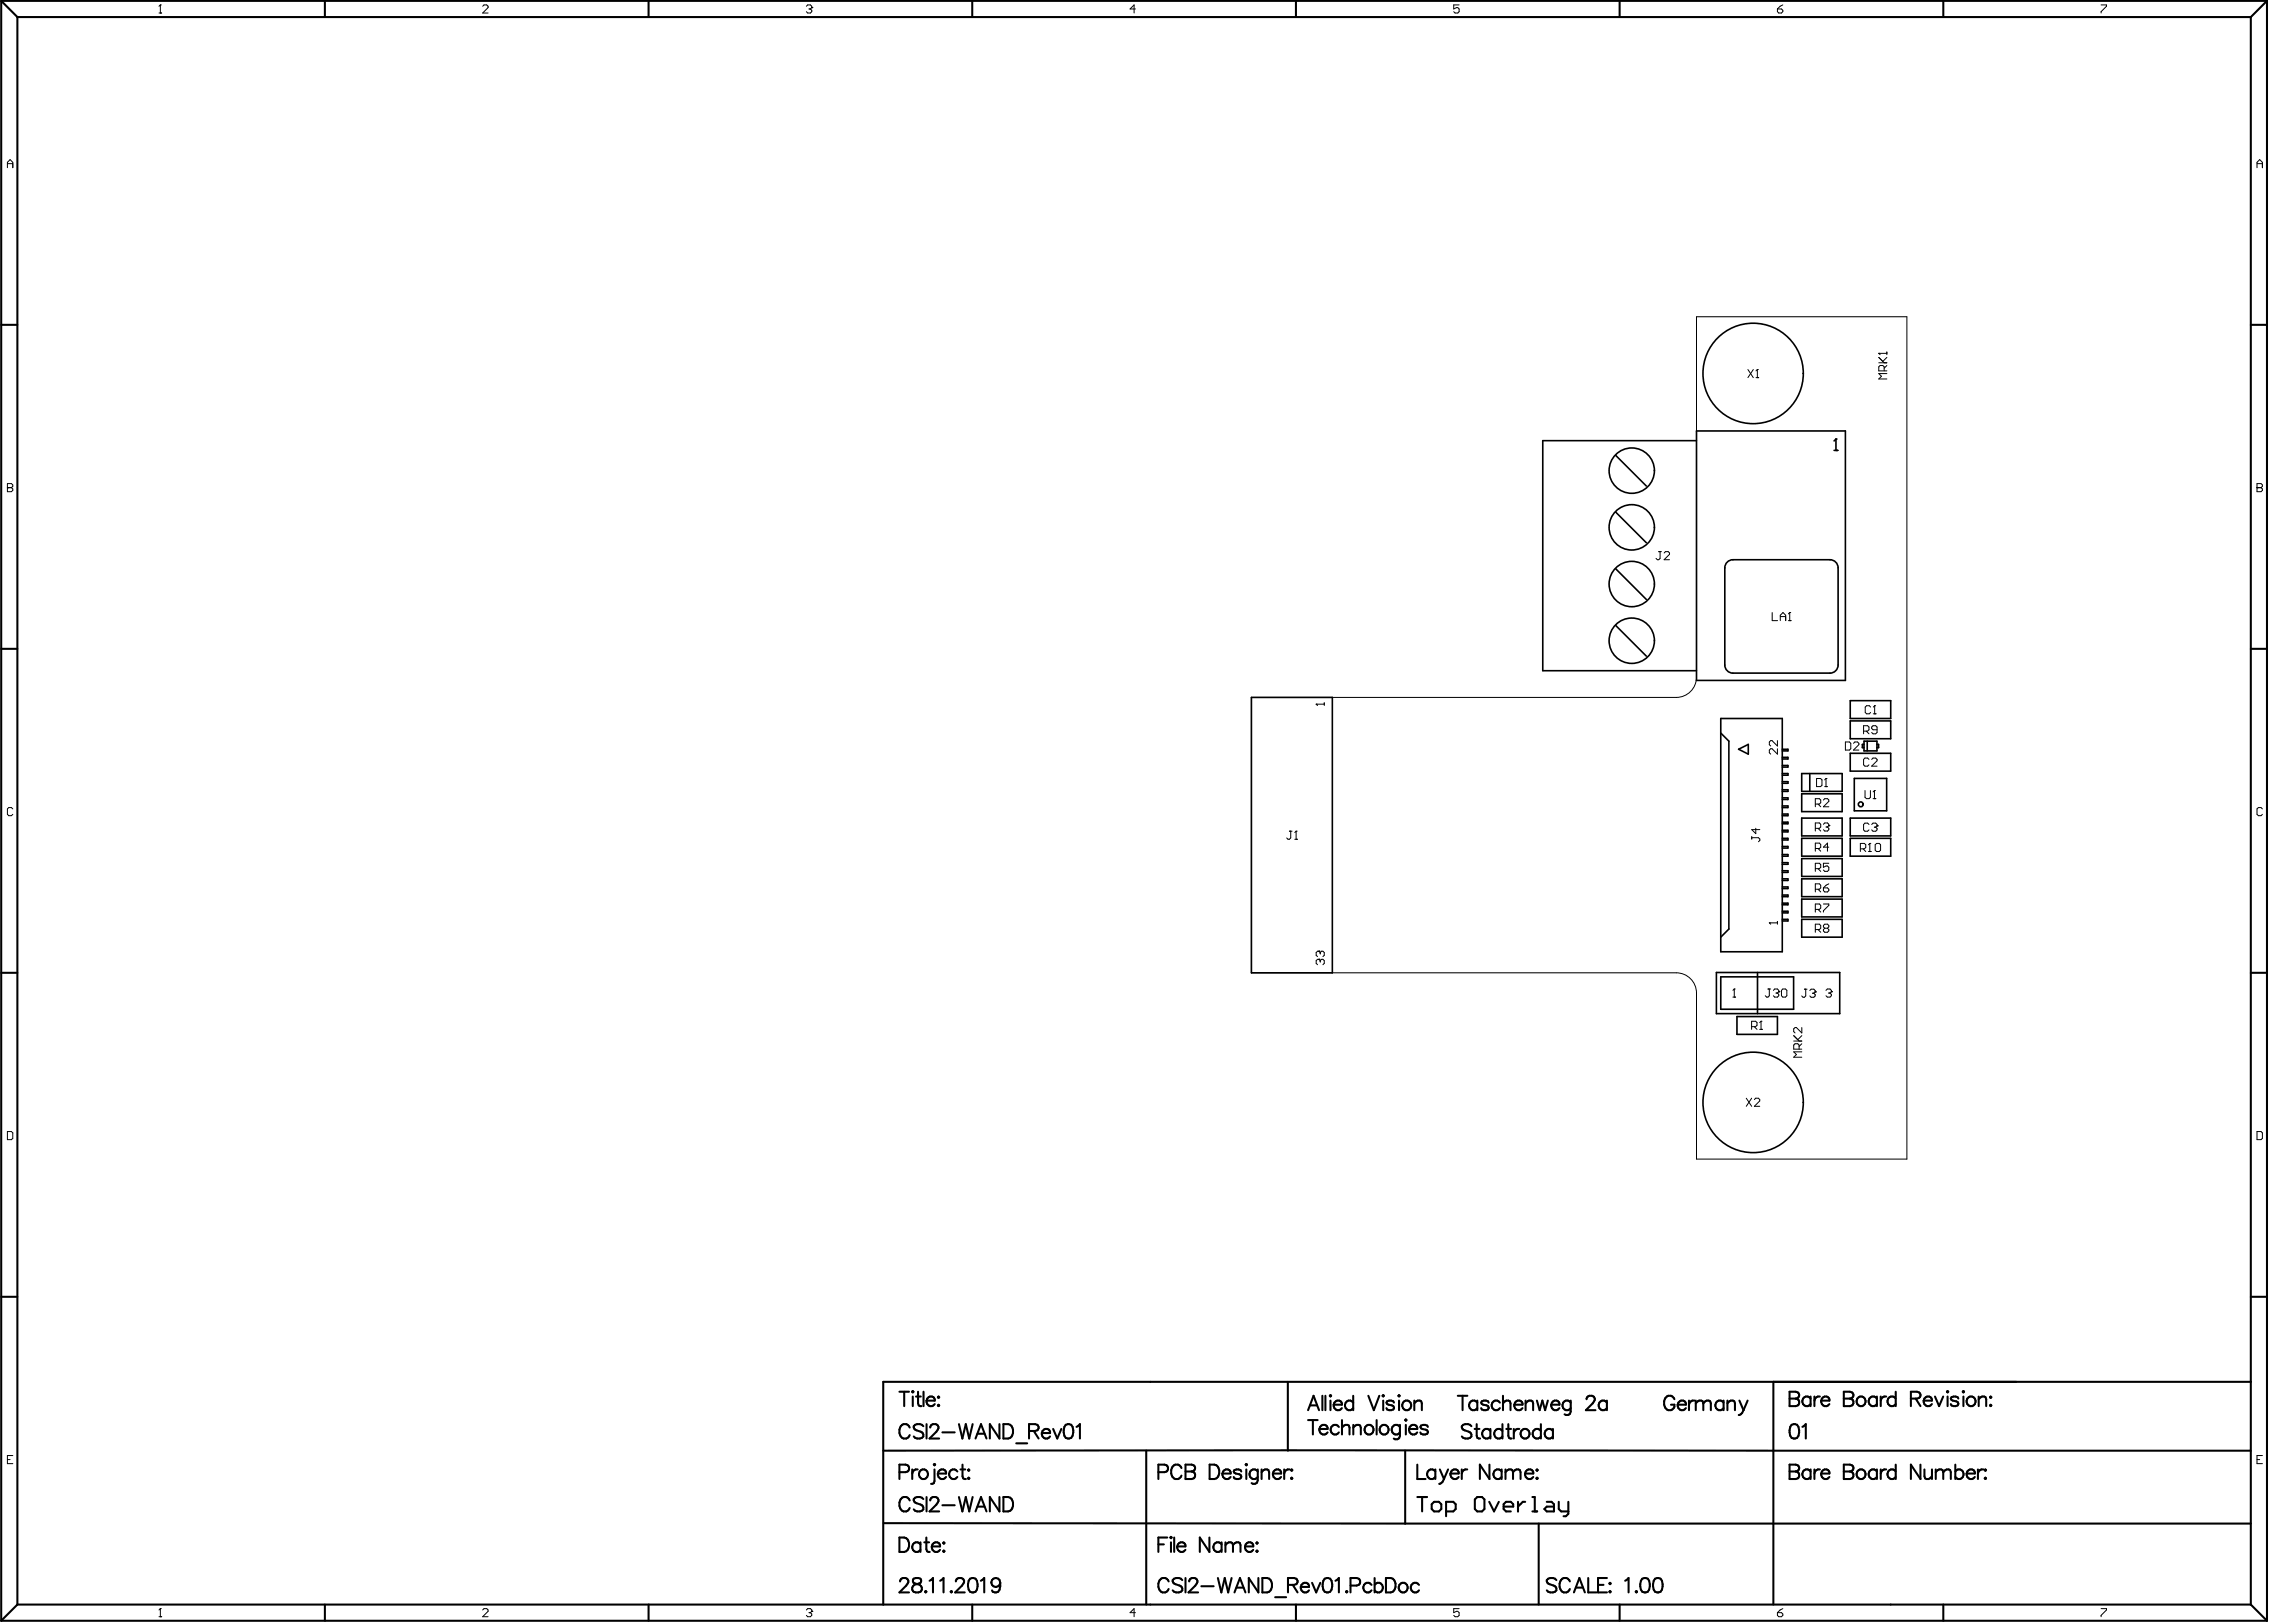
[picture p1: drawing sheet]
<svg xmlns="http://www.w3.org/2000/svg" width="467mm" height="334mm" viewBox="0 0 467 334" stroke-linecap="round" stroke-linejoin="round" font-family="sans-serif">
<g fill="none" stroke="#000" stroke-width=".42">
<path d="M.2 .2v333.1M.2 .2l3.4 3.3M.2 .2h466.1M3.6 3.5v326.4M3.6 3.5h459.4M66.8 .2v3.3M133.4 .2v3.3M200 .2v3.3M266.6 .2v3.3M333.2 .2v3.3M399.7 .2v3.3M463 3.5v326.4"/>
<path d="M466.3 .2l-3.3 3.3M466.3 .2v333.1M.2 66.8h3.4M463 66.8h3.3M.2 133.4h3.4M463 133.4h3.3M.2 200h3.4M463 200h3.3M.2 266.7h3.4M463 266.7h3.3M181.7 298.3h281.3M185 286.2h2"/>
<path d="M186 286.2v2.9M187.1 293.5a1.09 1.09 0 0 0-1.2-.7 1.09 1.09 0 0 0-.9 1.2 1.3 1.3 0 0 0 .3 1.4 1.3 1.3 0 0 0 1.4 .3l.4-.6M187.8 286l.1 .2-.1 .1-.2-.1zM187.8 287.2v1.9M188.4 287.2h1M188.8 286.2v2.4l.2 .4 .5 .1M189.9 293.3a1.3 1.3 0 0 0-1.9 0 .75 .75 0 0 0 .5 .8l.9 .3a.72 .72 0 0 1 .5 .5 .72 .72 0 0 1-.3 .8 1.36 1.36 0 0 1-1.6-.3M190 286.2v2.9M190.6 288a.93 .93 0 0 0 .5 1.1 .93 .93 0 0 0 1.2-.4M190.6 292.8v3M191 287.3a.78 .78 0 0 1 .9-.1 .78 .78 0 0 1 .4 .8h-1.7zM191.3 293.5a.74 .74 0 0 1 .6-.7h.6a.72 .72 0 0 1 .4 1.2l-1.7 1.8h2"/>
<path d="M192.9 287.3l.2-.1 .1 .1-.1 .1zM193.1 288.9l.1 .1-.1 .1-.2-.1zM193.8 294.5h2.6M197.3 292.8l.7 3 .7-3 .7 3 .7-3M200.7 295.8l1.1-3 1.1 3M201.1 294.8h1.4M205.6 292.8v3l-2-3v3M206.4 292.8h1a1.58 1.58 0 0 1 1 1.5 1.58 1.58 0 0 1-1 1.5h-1zM209 296.8h2.3M211.7 294.2h1.2l.5-.1a.68 .68 0 0 0 0-1.1l-.5-.2h-1.2v3M212.7 294.2l.9 1.6M214.3 294.7a.93 .93 0 0 0 .6 1 .93 .93 0 0 0 1.1-.3"/>
<path d="M214.7 294a.78 .78 0 0 1 .9-.1 .78 .78 0 0 1 .4 .8h-1.7zM216.6 293.8l.9 2 .8-2M219.2 293a.96 .96 0 0 1 1.4 .4 2.45 2.45 0 0 1-.3 2.3 .96 .96 0 0 1-1.4-.5 2.45 2.45 0 0 1 .3-2.2zM221.4 293.4l.7-.6v3M235.8 298.3v31.6M264.9 284.1v14.2M269.1 290l1.1-3 1.1 3M269.1 292h1.9M269.5 289h1.4M270.1 292v3M271.4 293.8a.93 .93 0 0 0 .5 1.1 .93 .93 0 0 0 1.2-.4M271.8 293.1a.78 .78 0 0 1 .9 0 .78 .78 0 0 1 .4 .7h-1.7z"/>
<path d="M272 287v3M272.6 287v3M273.7 286.9l.1 .1-.1 .1-.2-.1zM273.7 288v2M274.3 288.8a.93 .93 0 0 0 .6 1.1 .93 .93 0 0 0 1.1-.4M274.8 288.1a.78 .78 0 0 1 .8 0 .78 .78 0 0 1 .4 .7h-1.7zM275.4 293.4a.94 .94 0 0 0-1.4-.1 .94 .94 0 0 0 0 1.4 .94 .94 0 0 0 1.4-.2M276 292v3M276 293.6l.7-.6 .8 .1 .1 .5v1.4M278.4 288.4a.94 .94 0 0 0-1.4-.1 .94 .94 0 0 0 0 1.4 .94 .94 0 0 0 1.4-.2M278.4 287v3M278.4 293v2"/>
<path d="M278.4 293.6l.7-.6 .7 .1 .1 .5v1.4M281.5 287l1.1 3 1.1-3M283.2 292v3M284.5 286.9l.2 .1-.2 .1-.1-.1zM284.5 288v2M286.7 288.4a.89 .89 0 0 0-1.5 0l.4 .4 1 .3 .1 .4a.89 .89 0 0 1-1.5 0M287.8 286.9l.1 .1-.1 .1-.2-.1zM287.8 288v2M288 293.4a.94 .94 0 0 0-1.4-.1 .94 .94 0 0 0 0 1.4 .94 .94 0 0 0 1.4-.2M288 293v2.2a.78 .78 0 0 1-.5 .7 .78 .78 0 0 1-.8-.1M289 298.3v15M289.2 291.9l.1 .1-.1 .1-.2-.1z"/>
<path d="M289.2 293v2M289.8 293.8a.93 .93 0 0 0 .6 1.1 .93 .93 0 0 0 1.1-.4M290.3 293.1a.78 .78 0 0 1 .8 0 .78 .78 0 0 1 .4 .7h-1.7zM290.9 288.6l.7-.6 .7 .1 .2 .5v1.4M290.9 288v2M293.7 293.4a.89 .89 0 0 0-1.5 0l.1 .3 1.3 .4 .1 .4a.89 .89 0 0 1-1.5 0M299.9 287h1.9M300.8 287v3M302.7 293.3a1.3 1.3 0 0 0-2 0 .76 .76 0 0 0 .6 .8l.8 .3a.72 .72 0 0 1 .5 .5 .72 .72 0 0 1-.2 .8 1.36 1.36 0 0 1-1.7-.3M303.3 293.8h1M303.7 292.8v2.4l.2 .5 .6 .1M303.9 288v2"/>
<path d="M303.9 288.4a.94 .94 0 0 0-1.4-.1 .94 .94 0 0 0 0 1.4 .94 .94 0 0 0 1.4-.2M306.2 288.4a.89 .89 0 0 0-1.5 0l.4 .4 1 .3 .1 .4a.89 .89 0 0 1-1.5 0M306.6 294.2a.94 .94 0 0 0-1.4-.1 .94 .94 0 0 0 0 1.4 .94 .94 0 0 0 1.4-.1M306.6 293.8v2M308.5 288.4a.94 .94 0 0 0-1.4-.1 .94 .94 0 0 0 0 1.4 .94 .94 0 0 0 1.4-.2M309 294.2a.94 .94 0 0 0-1.3-.1 .94 .94 0 0 0 0 1.4 .94 .94 0 0 0 1.3-.1M309 292.8v3M309.2 288.6l.7-.6 .7 .1 .1 .5v1.4M309.2 287v3M309.8 293.8h1M310.3 292.8v2.4l.1 .5 .6 .1M311.4 293.8v2"/>
<path d="M311.5 288.8a.93 .93 0 0 0 .5 1.1 .93 .93 0 0 0 1.2-.4M311.6 288.4a.82 .82 0 0 1 1-.4 .82 .82 0 0 1 .6 .8h-1.7zM312.5 293.8a.95 .95 0 0 0-1.1 .9M313.8 288.6l.7-.6 .7 .1 .2 .5v1.4M313.8 288v2M316.1 288l.6 2 .6-2 .5 2 .6-2M317 294.2a.94 .94 0 0 0-1.4-.1 .94 .94 0 0 0 0 1.4 .94 .94 0 0 0 1.4-.1M317 292.8v3M319.1 288.8a.93 .93 0 0 0 .5 1.1 .93 .93 0 0 0 1.2-.4M319.4 294.2a.94 .94 0 0 0-1.4-.1 .94 .94 0 0 0 0 1.4 .94 .94 0 0 0 1.4-.1M319.4 293.8v2M319.5 288.1a.78 .78 0 0 1 .9 0 .78 .78 0 0 1 .4 .7h-1.7z"/>
<path d="M323.1 288.4a.94 .94 0 0 0-1.4-.1 .94 .94 0 0 0 0 1.4 .94 .94 0 0 0 1.4-.2M323.1 288v2.2a.78 .78 0 0 1-.5 .7 .78 .78 0 0 1-.8-.1M326.3 287.7a.73 .73 0 0 1 .6-.7h.6a.72 .72 0 0 1 .4 1.1l-1.7 1.9h2M330.5 288.4a.94 .94 0 0 0-1.4-.1 .94 .94 0 0 0 0 1.4 .94 .94 0 0 0 1.4-.2M330.5 288v2M344.4 287.7a1.09 1.09 0 0 0-1.2-.7 1.09 1.09 0 0 0-.9 1.1 1.3 1.3 0 0 0 .3 1.4 1.3 1.3 0 0 0 1.4 .3l.4-.5v-.5h-.7M345.1 288.8a.93 .93 0 0 0 .5 1.1 .93 .93 0 0 0 1.2-.4M345.5 288.1a.78 .78 0 0 1 .9 0 .78 .78 0 0 1 .4 .7h-1.7zM347.4 288v2M348.5 288a.95 .95 0 0 0-1.1 .8M348.8 288.6l.7-.6 .7 .1 .2 .5M348.8 288v2"/>
<path d="M350.4 288.6l.7-.6 .7 .1 .1 .5v1.4M350.4 288.6v1.4M354.5 288.4a.94 .94 0 0 0-1.4-.1 .94 .94 0 0 0 0 1.4 .94 .94 0 0 0 1.4-.2M354.5 288v2M355.3 288.6l.7-.6 .7 .1 .2 .5v1.4M355.3 288v2M357.8 288l.8 2M358.6 290a1.13 1.13 0 0 1-1 1M359.5 288l-.9 2M364.8 284.1v45.8M368.1 286.2h1.3l.4 .1a.68 .68 0 0 1 0 1.1l-.4 .2a.78 .78 0 0 1 .7 .8 .78 .78 0 0 1-.7 .7h-1.3zM368.1 287.6h1.3"/>
<path d="M368.5 293a.96 .96 0 0 1 1.4 .4 2.45 2.45 0 0 1-.2 2.3 .96 .96 0 0 1-1.5-.5 2.45 2.45 0 0 1 .3-2.2zM370.7 293.4l.7-.6v3M372.4 287.6a.94 .94 0 0 0-1.4-.2 .94 .94 0 0 0 0 1.4 .94 .94 0 0 0 1.4-.1M372.4 287.2v1.9M373.2 287.2v1.9M374.3 287.2a.95 .95 0 0 0-1.1 .8M374.6 288a.93 .93 0 0 0 .6 1.1 .93 .93 0 0 0 1.1-.4M375 287.3a.78 .78 0 0 1 .9-.1 .78 .78 0 0 1 .4 .8h-1.7zM379.3 286.2h1.2l.5 .1a.68 .68 0 0 1 0 1.1l-.5 .2a.78 .78 0 0 1 .8 .8 .78 .78 0 0 1-.8 .7h-1.2zM379.3 287.6h1.2M386.1 287.6a.94 .94 0 0 0-1.4-.2 .94 .94 0 0 0 0 1.4 .94 .94 0 0 0 1.4-.1M386.1 287.2v1.9"/>
<path d="M386.9 287.2v1.9M388 287.2a.95 .95 0 0 0-1.1 .8M389.9 287.6a.94 .94 0 0 0-1.3-.2 .94 .94 0 0 0 0 1.4 .94 .94 0 0 0 1.3-.1M389.9 286.2v2.9M393.1 287.6h1.2l.4-.2a.68 .68 0 0 0 0-1.1l-.4-.1h-1.2v2.9M394 287.6l1 1.5M395.7 288a.93 .93 0 0 0 .5 1.1 .93 .93 0 0 0 1.2-.4M396.1 287.3a.78 .78 0 0 1 .9-.1 .78 .78 0 0 1 .4 .8h-1.7zM398 287.2l.9 1.9 .8-1.9M400.6 286l.2 .2-.2 .1-.1-.1zM400.6 287.2v1.9M402.8 287.6a.89 .89 0 0 0-1.5 0l.4 .4 1 .3 .1 .4a.89 .89 0 0 1-1.5 0"/>
<path d="M403.7 286.2l.2-.2 .1 .2-.1 .1zM403.9 287.2v1.9M407 287.7l.7-.5 .7 .1 .2 .4v1.4M407 287.2v1.9M409.5 287.2l.1 .1-.1 .1-.2-.1zM409.5 288.9l.1 .1-.1 .1-.2-.1zM463 284.1h-281.3v45.8M181.8 313.2l107.2 .1M185 302.7h1.3a.78 .78 0 0 0 .7-.8 .78 .78 0 0 0-.7-.7h-1.3v2.9M185 316.2h1a1.58 1.58 0 0 1 1 1.4 1.58 1.58 0 0 1-1 1.5h-1zM187.1 308.5a1.09 1.09 0 0 0-1.2-.7 1.09 1.09 0 0 0-.9 1.2 1.3 1.3 0 0 0 .3 1.4 1.3 1.3 0 0 0 1.4 .2l.4-.5M187.6 302.1v2"/>
<path d="M188.8 302.1a.95 .95 0 0 0-1.2 .9M189.3 317.6a.94 .94 0 0 0-1.4-.2 .94 .94 0 0 0 0 1.4 .94 .94 0 0 0 1.4-.1M189.3 317.1v2M189.9 308.2a1.3 1.3 0 0 0-1.9 0 .76 .76 0 0 0 .5 .9l.9 .3a.72 .72 0 0 1 .5 .5 .72 .72 0 0 1-.3 .7 1.36 1.36 0 0 1-1.6-.2M190.1 317.1h1M190.5 316.2v2.3l.2 .5 .6 .1M190.6 307.8v3M191.3 308.5a.73 .73 0 0 1 .6-.7h.6a.72 .72 0 0 1 .4 1.2l-1.7 1.8h2M191.7 318a.93 .93 0 0 0 .5 1 .93 .93 0 0 0 1.2-.3M192.1 317.3a.78 .78 0 0 1 .9-.1 .78 .78 0 0 1 .4 .8h-1.7zM192.2 301l.2 .2-.2 .1-.1-.1zM192.2 302.1v2.4l-.1 .5-.6 .1"/>
<path d="M192.9 303a.93 .93 0 0 0 .6 1 .93 .93 0 0 0 1.1-.3M193.3 302.3a.78 .78 0 0 1 .9-.1 .78 .78 0 0 1 .4 .8h-1.7zM193.8 309.5h2.6M194 317.3l.1-.2 .2 .2-.2 .1zM194.1 318.8l.2 .2-.2 .1-.1-.1zM196.9 302.6a.94 .94 0 0 0-1.4-.2 .94 .94 0 0 0 0 1.4 .94 .94 0 0 0 1.4-.1M197.3 307.8l.7 3 .7-3 .7 3 .7-3M197.6 302.1h.9M198 301.2v2.4l.1 .4 .6 .1M199.1 304l.2-.2 .1 .2-.1 .1zM199.3 302.1l.1 .2-.1 .1-.2-.1zM200.7 310.8l1.1-3 1.1 3"/>
<path d="M201.1 309.8h1.4M205.6 307.8v3l-2-3v3M206.4 307.8h1a1.58 1.58 0 0 1 1 1.5 1.58 1.58 0 0 1-1 1.5h-1zM238.3 302.7h1.2a.78 .78 0 0 0 .8-.8 .78 .78 0 0 0-.8-.7h-1.2v2.9M238.3 317.6h1.1M240.1 316.2h-1.8v2.9M240.9 316l.1 .2-.1 .1-.2-.1zM240.9 317.1v2M241.5 316.2v2.9M242.1 318a.93 .93 0 0 0 .6 1 .93 .93 0 0 0 1.1-.3M242.6 317.3a.78 .78 0 0 1 .8-.1 .78 .78 0 0 1 .4 .8h-1.7zM243 301.9a1.09 1.09 0 0 0-1.2-.7 1.09 1.09 0 0 0-.9 1.1 1.3 1.3 0 0 0 .3 1.4 1.3 1.3 0 0 0 1.4 .3l.4-.6"/>
<path d="M243.9 301.2h1.2l.4 .1a.68 .68 0 0 1 0 1.1l-.4 .2a.78 .78 0 0 1 .8 .7 .78 .78 0 0 1-.8 .8h-1.2zM243.9 302.6h1.2M248.8 316.2v2.9l-2-2.9v2.9M248.8 301.2h1a1.58 1.58 0 0 1 1 1.4 1.58 1.58 0 0 1-1 1.5h-1zM251.3 317.6a.94 .94 0 0 0-1.4-.2 .94 .94 0 0 0 0 1.4 .94 .94 0 0 0 1.4-.1M251.3 317.1v2M251.4 303a.93 .93 0 0 0 .6 1 .93 .93 0 0 0 1.1-.3M251.9 302.3a.78 .78 0 0 1 .8-.1 .78 .78 0 0 1 .4 .8h-1.7zM252.1 317.7l.7-.6 .7 .2 .1 .4M252.1 317.1v2M253.6 317.7l.7-.6 .7 .2 .2 .4v1.4M253.6 317.7v1.4"/>
<path d="M255.3 302.6a.89 .89 0 0 0-1.5 0l.4 .4 1 .3 .1 .4a.89 .89 0 0 1-1.5 0M256.1 318a.93 .93 0 0 0 .5 1 .93 .93 0 0 0 1.2-.3M256.4 301l.1 .2-.1 .1-.2-.1zM256.4 302.1v2M256.5 317.3a.78 .78 0 0 1 .9-.1 .78 .78 0 0 1 .4 .8h-1.7zM258.4 317.3l.2-.2 .1 .2-.1 .1zM258.6 318.8l.1 .2-.1 .1-.2-.1zM258.7 302.6a.94 .94 0 0 0-1.4-.2 .94 .94 0 0 0 0 1.4 .94 .94 0 0 0 1.4-.1M258.7 302.1v2.3a.78 .78 0 0 1-.4 .7 .78 .78 0 0 1-.9-.1M259.5 302.7l.7-.6 .7 .2 .2 .4v1.4M259.5 302.1v2M261.8 303a.93 .93 0 0 0 .6 1 .93 .93 0 0 0 1.1-.3"/>
<path d="M262.3 302.3a.78 .78 0 0 1 .8-.1 .78 .78 0 0 1 .4 .8h-1.7zM264.2 302.1v2M265.3 302.1a.95 .95 0 0 0-1.1 .9M265.6 304l.1-.2 .1 .2-.1 .1zM265.7 302.1l.1 .2-.1 .1-.1-.1zM289 313.3h174M291.5 301.2v2.9h1.7M291.5 307.8h2M292.5 307.8v3M295 308.8h1l.5 .5v1l-.5 .5h-1l-.5-.5v-1zM295.2 302.6a.94 .94 0 0 0-1.3-.2 .94 .94 0 0 0 0 1.4 .94 .94 0 0 0 1.3-.1M295.2 302.1v2"/>
<path d="M296.2 302.1l.8 2M297 304.1a1.14 1.14 0 0 1-1 1M297.5 310.8h1.4l.5-.5v-1l-.5-.5h-1.4v3M297.9 302.1l-.9 2M298.4 303a.93 .93 0 0 0 .5 1 .93 .93 0 0 0 1.1-.3M298.8 302.3a.78 .78 0 0 1 .9-.1 .78 .78 0 0 1 .3 .8h-1.6zM300.7 302.1v2M301.8 302.1a.95 .95 0 0 0-1.1 .9M303.9 307.8h1l.4 .5v2l-.4 .5h-1l-.5-.5v-2zM306.3 308.8l1 2 1-2M306.4 301.2v2.9l-2-2.9v2.9M308.9 302.6a.94 .94 0 0 0-1.4-.2 .94 .94 0 0 0 0 1.4 .94 .94 0 0 0 1.4-.1"/>
<path d="M308.9 302.1v2M309.3 309.8h2v-.5l-.5-.5h-1l-.5 .5v1l.5 .5h1M309.7 302.7l.7-.6 .7 .2 .1 .4M309.7 302.1v2M311.2 302.7l.7-.6 .7 .2 .2 .4v1.4M311.2 302.7v1.4M312.2 308.8v2M313.7 303a.93 .93 0 0 0 .6 1 .93 .93 0 0 0 1.1-.3M313.7 308.8h-.5l-1 1M314.1 302.3a.78 .78 0 0 1 .9-.1 .78 .78 0 0 1 .4 .8h-1.7zM315.2 307.8h.5v3M315.2 310.8h1"/>
<path d="M316.2 302.1l.1 .2-.1 .1-.2-.1zM316.2 303.8l.1 .2-.1 .1-.2-.1zM316.5 313.3v16.6M318.2 308.8h1l.4 .5v1.5h-1.4l-.5-.5 .5-.5h1.4M320.6 308.8v1.5l.5 .5h1.5M322.6 308.8v2.5l-.5 .5h-.5M368.1 301.2h1.3l.4 .1a.69 .69 0 0 1 0 1.1l-.4 .2a.78 .78 0 0 1 .7 .7 .78 .78 0 0 1-.7 .8h-1.3zM368.1 302.6h1.3M372.4 302.6a.94 .94 0 0 0-1.4-.2 .94 .94 0 0 0 0 1.4 .94 .94 0 0 0 1.4-.1M372.4 302.1v2M373.2 302.1v2M374.3 302.1a.95 .95 0 0 0-1.1 .9"/>
<path d="M374.6 303a.93 .93 0 0 0 .6 1 .93 .93 0 0 0 1.1-.3M374.8 302.6a.82 .82 0 0 1 .9-.5 .82 .82 0 0 1 .6 .9h-1.7zM379.3 301.2h1.2l.5 .1a.68 .68 0 0 1 0 1.1l-.5 .2a.78 .78 0 0 1 .8 .7 .78 .78 0 0 1-.8 .8h-1.2zM379.3 302.6h1.2M386.1 302.6a.94 .94 0 0 0-1.4-.2 .94 .94 0 0 0 0 1.4 .94 .94 0 0 0 1.4-.1M386.1 302.1v2M386.9 302.1v2M388 302.1a.95 .95 0 0 0-1.1 .9M389.9 302.6a.94 .94 0 0 0-1.3-.2 .94 .94 0 0 0 0 1.4 .94 .94 0 0 0 1.3-.1M389.9 301.2v2.9M395 301.2v2.9l-1.9-2.9v2.9M395.8 302.1v1.5l.2 .4 .7 .1 .7-.5"/>
<path d="M397.4 302.1v2M398.2 302.7l.7-.6 .7 .2 .1 .4M398.2 302.1v2M399.7 302.7v1.4M399.7 302.7l.7-.6 .7 .2 .2 .4v1.4M402.2 302.6a.94 .94 0 0 1 1.4-.2 .94 .94 0 0 1 0 1.4 .94 .94 0 0 1-1.4-.1M402.2 301.2v2.9M404.5 303a.93 .93 0 0 0 .6 1 .93 .93 0 0 0 1.1-.3M404.7 302.6a.82 .82 0 0 1 .9-.5 .82 .82 0 0 1 .6 .9h-1.7zM406.9 302.1v2M408 302.1a.95 .95 0 0 0-1.1 .9M408.4 302.1l.1 .2-.1 .1-.2-.1z"/>
<path d="M408.4 303.8l.1 .2-.1 .1-.2-.1zM.2 333.3h466.1M3.6 329.9l-3.4 3.4M3.6 329.9h459.4M66.8 329.9v3.4M133.4 329.9v3.4M185.1 325.2a.73 .73 0 0 1 .6-.7h.6a.72 .72 0 0 1 .4 1.1l-1.7 1.8h2M187.9 324.6a.6 .6 0 0 0 .3 1 1.22 1.22 0 0 1 1.4 1.3 1.03 1.03 0 0 1-1.1 .6 1.03 1.03 0 0 1-.9-1 1.36 1.36 0 0 1 1.5-.9 .6 .6 0 0 0 .2-1l-.4-.1zM190.4 327.2l.2 .1-.2 .1-.1-.1zM191.2 325l.7-.5v2.9M193.4 325l.7-.5v2.9M195.7 327.2l.1 .1-.1 .1-.2-.1z"/>
<path d="M196.6 325.2a.74 .74 0 0 1 .6-.7h.5a.72 .72 0 0 1 .5 1.1l-1.7 1.8h2M199.5 324.6a.96 .96 0 0 1 1.4 .4 2.45 2.45 0 0 1-.2 2.3 .96 .96 0 0 1-1.4-.4 2.45 2.45 0 0 1 .2-2.3zM200 329.9v3.4M201.7 325l.8-.5v2.9M205.7 325.5l-.1 1.4a.86 .86 0 0 1-.7 .5 .86 .86 0 0 1-.8-.4M240.4 325.2a1.09 1.09 0 0 0-1.3-.7 1.09 1.09 0 0 0-.8 1.1 1.3 1.3 0 0 0 .3 1.4 1.3 1.3 0 0 0 1.4 .3l.4-.6M243.2 324.9a1.3 1.3 0 0 0-2 0 .75 .75 0 0 0 .6 .8l.8 .3a.72 .72 0 0 1 .6 .6 .72 .72 0 0 1-.3 .7 1.36 1.36 0 0 1-1.7-.3M243.9 324.5v2.9M244.6 325.2a.73 .73 0 0 1 .6-.7h.5a.72 .72 0 0 1 .5 1.1l-1.7 1.8h1.9M247.1 326.2h2.5M250.5 324.5l.7 2.9 .7-2.9 .7 2.9 .7-2.9M253.9 327.4l1.2-2.9 1.1 2.9"/>
<path d="M254.3 326.5h1.5M258.8 324.5v2.9l-1.9-2.9v2.9M259.7 324.5h.9a1.58 1.58 0 0 1 1.1 1.5 1.58 1.58 0 0 1-1.1 1.4h-.9zM262.3 328.4h2.3M264.9 325.9h1.3l.4-.2a.68 .68 0 0 0 0-1.1l-.4-.1h-1.3v2.9M265.9 325.9l1 1.5M266.6 329.9v3.4M267.6 326.3a.93 .93 0 0 0 .5 1.1 .93 .93 0 0 0 1.2-.4M267.7 325.9a.82 .82 0 0 1 1-.4 .82 .82 0 0 1 .6 .8h-1.7zM269.9 325.5l.8 1.9 .9-1.9M272.5 324.6a.96 .96 0 0 1 1.4 .4 2.45 2.45 0 0 1-.3 2.3 .96 .96 0 0 1-1.4-.4 2.45 2.45 0 0 1 .3-2.3zM274.7 325l.7-.5v2.9"/>
<path d="M277 327.2l.1 .1-.1 .1-.1-.1zM277.8 326h1.3a.78 .78 0 0 0 .7-.7 .78 .78 0 0 0-.7-.8h-1.3v2.9M282.1 325.9a.94 .94 0 0 0-1.4-.1 .94 .94 0 0 0 0 1.4 .94 .94 0 0 0 1.4-.2M282.8 325.9a.94 .94 0 0 1 1.3-.1 .94 .94 0 0 1 0 1.4 .94 .94 0 0 1-1.3-.2M282.8 324.5v2.9M285.1 324.5h1a1.58 1.58 0 0 1 1 1.5 1.58 1.58 0 0 1-1 1.4h-1zM291.9 325.9a.94 .94 0 0 0-1.4-.1 .94 .94 0 0 0 0 1.4 .94 .94 0 0 0 1.4-.2M320.1 324.9a1.3 1.3 0 0 0-1.9 0 .76 .76 0 0 0 .5 .8l.9 .3a.72 .72 0 0 1 .5 .6 .72 .72 0 0 1-.2 .7 1.36 1.36 0 0 1-1.7-.3M322.9 325.2a1.09 1.09 0 0 0-1.2-.7 1.09 1.09 0 0 0-.9 1.1 1.3 1.3 0 0 0 .3 1.4 1.3 1.3 0 0 0 1.4 .3l.4-.6M323.7 327.4l1.2-2.9 1.1 2.9M324.2 326.5h1.4M326.7 324.5v2.9h1.7"/>
<path d="M328.7 325.9h1.1M330.5 324.5h-1.8v2.9h1.8M331.2 325.5l.1 .1-.1 .1-.2-.1zM331.2 327.2l.1 .1-.1 .1-.2-.1zM333.2 329.9v3.4M334.3 325l.7-.5v2.9M336.6 327.2l.1 .1-.1 .1-.1-.1zM337.8 324.6a.96 .96 0 0 1 1.4 .4 2.45 2.45 0 0 1-.3 2.3 .96 .96 0 0 1-1.4-.4 2.45 2.45 0 0 1 .3-2.3zM340.4 324.6a.96 .96 0 0 1 1.5 .4 2.45 2.45 0 0 1-.3 2.3 .96 .96 0 0 1-1.4-.4 2.45 2.45 0 0 1 .2-2.3zM399.7 329.9v3.4M463 329.9l3.3 3.4"/>
<circle cx="281.6" cy="294" r=".98"/>
<circle cx="284.7" cy="294" r=".96"/>
<circle cx="289.3" cy="289" r=".98"/>
<circle cx="313.6" cy="294.8" r=".98"/>
<circle cx="382.8" cy="288.2" r=".98"/>
<circle cx="405.4" cy="288.2" r=".98"/>
<circle cx="189.9" cy="303.1" r=".98"/>
<circle cx="382.8" cy="303.1" r=".98"/>
<circle cx="204.8" cy="325.4" r=".92"/>
<circle cx="288.6" cy="326.5" r=".98"/>
</g>
<g fill="none" stroke="#000" stroke-width=".21">
<path d="M32.7 2.7h.6M33 1h.1M33 1v1.7M33 1l-.3 .3M99.3 1.3l.3-.3h.5l.3 .3v.3l-1.1 1.1h1.1M165.9 1.3l.2-.3h.6l.3 .3v.3M166.4 1.8h.3M166.7 1.8l.3 .3v.3l-.3 .3h-.6l-.2-.3M167 1.6h.1M167 1.6l-.3 .2M233.6 1.8h-1.2l.9-.8v1.7M300.1 1h-1.1v.8l.9-.2 .2 .2v.6l-.2 .3h-.6l-.3-.3"/>
<path d="M365.6 1.8h.8l.3 .3v.3l-.3 .3h-.5l-.3-.3zM366.7 1l-.5 .3-.6 .5M432.2 1h1.1v.3l-1.1 1.1v.3M1.5 33.7h1.1M1.5 34.5v-1.1l.6-.6 .5 .6v1.1M464.3 34.5v-1.1l.5-.6 .6 .6v1.1M464.3 33.7h1.1M359.5 76l1.1 1.6M360.6 76l-1.1 1.6M361.2 77.6h.6M361.5 76h.1M361.5 76l-.3 .3"/>
<path d="M361.5 76v1.6M386.5 72.7h.1M386.5 74.6h1.6M386.5 73.5l1.1 1.1M386.5 72.7h1.6M386.5 72.7l.2 .2M387.6 76.3v-.9l-.3-.2h-.6l-.2 .2v.9h1.6M388.1 76.8h-1.6l.5 .6-.5 .5h1.6M388.1 75.2l-.5 .5M388.1 73.5l-.8 .8M388.1 72.4v.5M1.5 99.4h.9l.2 .3v.3l-.2 .3 .2 .2v.3l-.2 .3h-.9z"/>
<path d="M464.3 99.4h.8l.3 .3v.3l-.3 .3 .3 .2v.3l-.3 .3h-.8zM1.5 100.3h.1M1.5 100.3h.9M341.2 113.4h.6M341.5 113.4v1.4l-.3 .3h-.3l-.3-.3M342.3 113.7l.3-.3h.5l.3 .3v.3l-1.1 1.1h1.1M464.3 100.3h.1M464.3 100.3h.8M364.5 126v1.6h1.1M366.2 127.6v-1.1l.6-.5 .5 .5v1.1M366.2 126.8h1.1M367.9 127.6h.5"/>
<path d="M368.1 126h.1M368.1 126v1.6M368.1 126l-.2 .2M257.4 143.4h87.4a4.2 4.2 0 0 0 4.2-4.2v-74.1h43.2v173.2h-43.2v-34.1a4.2 4.2 0 0 0-4.2-4.2h-87.4zM270.7 144.8h.1M270.7 144.8h1.7M270.7 144.8l.3 .3M272.4 144.5v.6M365.6 152.3v1.1l-1.1-1.1h-.3l-.3 .3v.5l.3 .3M365.6 154v1.1l-1.1-1.1h-.3l-.3 .2v.6l.3 .3M379.6 152.6h.8l.3 .2v1.2l-.3 .2h-.8zM381.3 152.8l.2-.2h.6l.3 .2v.3l-1.1 1.1h1.1"/>
<path d="M383.3 150.3h.9l.2-.2v-.6l-.2-.3h-.9v1.7M383.9 150.3l.5 .6M384.4 156.2l-.2-.3h-.6l-.3 .3v1.1l.3 .2h.6l.2-.2M384.8 145.4l-.3-.3h-.6l-.2 .3v1.1l.2 .3h.6l.3-.3M385 156.2l.3-.3h.5l.3 .3v.2l-1.1 1.1h1.1M385.3 146.8h.6M385.6 145.1h.1M385.6 145.1v1.7M385.6 145.1l-.3 .3M386.1 150.1h-.8l-.3-.3v-.3l.3-.3h.5l.3 .3v1.1l-.3 .3h-.5l-.3-.3M2.6 166.3l-.2-.2h-.6l-.3 .2v1.1l.3 .3h.6l.2-.3M265.2 170.9h.6"/>
<path d="M265.5 170.9v1.4l-.3 .3h-.3l-.2-.3M266.3 172.6h.6M266.6 170.9h.1M266.6 170.9v1.7M266.6 170.9l-.3 .3M360.3 172.3h1.4l.3 .2v.3l-.3 .3M360.3 172v.5M361.2 170.3v1.1l-.9-.8h1.7M373.4 165.3h.8l.3-.2v-.6l-.3-.3h-.8v1.7M373.4 170.3h.8l.3-.2v-.6l-.3-.3h-.8v1.7M373.4 174.5h.8l.3-.3v-.6l-.3-.2h-.8v1.6M373.4 178.6h.8l.3-.3v-.5l-.3-.3h-.8v1.7"/>
<path d="M373.7 160.1h.8l.3 .3v1.1l-.3 .2h-.8zM374 174.5l.5 .5M374 170.3l.5 .6M374 178.6l.5 .6M374 165.3l.5 .6M375.1 169.5l.2-.3h.6l.3 .3v.3M375.1 164.5l.2-.3h.6l.3 .3v.3l-1.1 1.1h1.1M375.3 161.7h.6M375.6 160.1h.1M375.6 160.1v1.6M375.6 160.1l-.3 .3M375.6 170.1h.3"/>
<path d="M375.9 170.1l.3 .2v.3l-.3 .3h-.6l-.2-.3M376.2 169.8h.1M376.2 177.5h-1.1v.8l.5-.2h.3l.3 .2v.6l-.3 .3h-.6l-.2-.3M376.2 174.2h-1.1l.8-.8v1.6M376.2 169.8l-.3 .3M382.7 174.5h.8l.3-.2v-.6l-.3-.3h-.8v1.7M383.2 174.5l.6 .6M383.6 162.6v1.3l.3 .3h.6l.2-.3v-1.3M384.3 175.1h.6M384.4 169.5l-.2-.2h-.6l-.3 .2v1.1l.3 .3h.6l.2-.3M384.6 173.4h.1M384.6 173.4l-.3 .3"/>
<path d="M384.6 173.4v1.7M385 169.5l.3-.2h.5l.3 .2v.3M385.3 164.2h.5M385.6 170.1h.2M385.6 162.6h.1M385.6 162.6v1.6M385.6 162.6l-.3 .2M385.8 170.1l.3 .3v.2l-.3 .3h-.5l-.3-.3M386 173.4h.6l.2 .3v1.1l-.2 .3h-.6l-.3-.3v-1.1zM386.1 169.8h.1M386.1 169.8l-.3 .3M465.4 166.3l-.3-.2h-.6l-.2 .2v1.1l.2 .3h.6l.3-.3"/>
<path d="M271.3 197.3h.1M271.3 195.6h.1M271.3 197.3h-.3l-.3 .2v.6l.3 .3M271.3 195.6h-.3l-.3 .3v.5l.3 .3M271.3 197.3l.3 .2M271.3 195.6l.3 .3M271.6 197.5l.2-.2h.3l.3 .2v.6l-.3 .3M271.6 195.9v.2M271.6 197.5v.3M271.6 195.9l.2-.3h.3l.3 .3v.5l-.3 .3M363.9 189.8h.1M363.9 189.8h1.7"/>
<path d="M363.9 189.8l.3 .2M365.6 189.5v.5M373.4 191.1h.8l.3-.2v-.6l-.3-.3h-.8v1.7M373.4 182.9h.8l.3-.3v-.6l-.3-.3h-.8v1.7M373.4 187h.8l.3-.3v-.5l-.3-.3h-.8v1.7M374 191.1l.5 .6M374 187l.5 .6M374 182.9l.5 .5M375.1 182.6h.8l.3 .3v.2l-.3 .3h-.6l-.2-.3zM375.1 185.9h1.1v.3l-1.1 1.1v.3M375.3 190.9l-.2 .2v.3l.2 .3h.6l.3-.3v-.3l-.3-.2M375.3 190.9l-.2-.3v-.3l.2-.3h.6l.3 .3v.3l-.3 .3"/>
<path d="M375.3 190.9h.6M376.2 181.7l-.6 .3-.5 .6M356.5 205h.5M356.7 203.4h.1M356.7 203.4v1.6M356.7 203.4l-.2 .2M360.3 211.1h.8l.3-.3v-.5l-.3-.3h-.8v1.7M360.9 211.1l.5 .6M362 211.7h.5M362.2 210h.1M362.2 210l-.2 .3M362.2 210v1.7"/>
<path d="M363.7 203.4h.5M363.9 203.4v1.4l-.2 .2h-.3l-.3-.2M364.8 203.6l.3-.2h.5l.3 .2v.3M365.3 204.2h.3M365.6 204.2l.3 .3v.3l-.3 .2h-.5l-.3-.2M365.9 203.9h.1M365.9 203.9l-.3 .3M366.7 203.4h.6l.2 .2v1.2l-.2 .2h-.6l-.3-.2v-1.2zM369 214.1h1.6M369 213l1.1 1.1M370.1 215.7v-.8l-.3-.3h-.6l-.2 .3v.8h1.6M370.6 216.3h-1.6l.5 .5-.5 .6h1.6"/>
<path d="M370.6 211.3v1.1l-1.1-1.1h-.3l-.2 .3v.5l.2 .3M370.6 214.6l-.5 .6M370.6 213l-.8 .8M371.2 203.4h.5M371.4 203.4v1.4l-.2 .3h-.3l-.3-.3M372.3 203.7l.2-.3h.6l.3 .3v.3M372.8 204.2h.3M373.1 204.2l.3 .3v.3l-.3 .3h-.6l-.2-.3M373.4 204h.1M373.4 204l-.3 .2M375.6 203.6l.3-.2h.5l.3 .2v.3M376.2 204.2h.2"/>
<path d="M376.4 204.2l.3 .3v.3l-.3 .2h-.5l-.3-.2M376.7 203.9h.1M376.7 203.9l-.3 .3M1.5 232.7h.9l.2 .3v1.1l-.2 .2h-.9zM359.2 225.8l1.1 1.7M360.3 225.8l-1.1 1.7M360.9 226.1l.2-.3h.6l.3 .3v.3l-1.1 1.1h1.1M464.3 232.7h.8l.3 .3v1.1l-.3 .2h-.8zM2.6 299.3h-1.1v1.7h1.1M465.4 299.3h-1.1v1.7h1.1M1.5 300.1h.6M464.3 300.1h.5"/>
<path d="M32.7 332.4h.6M33 330.8h.1M33 330.8v1.6M33 330.8l-.3 .2M99.3 331l.3-.2h.5l.3 .2v.3l-1.1 1.1h1.1M165.9 331l.2-.2h.6l.3 .2v.3M166.4 331.6h.3M166.7 331.6l.3 .3v.3l-.3 .2h-.6l-.2-.2M167 331.3h.1M167 331.3l-.3 .3M233.6 331.6h-1.2l.9-.8v1.6M300.1 330.8h-1.1v.8l.6-.3h.3l.2 .3v.6l-.2 .2h-.6l-.3-.2"/>
<path d="M365.6 331.6h.8l.3 .3v.3l-.3 .2h-.5l-.3-.2zM366.7 330.8l-.5 .2-.6 .6M432.2 330.8h1.1v.2l-1.1 1.2v.2"/>
</g>
<g fill="none" stroke="#000" stroke-width=".33">
<path d="M332.3 93.6l6.3 6.3M349 90.6h-31.7v47.3h31.7M349 88.6h30.6v51.3h-30.6zM377.3 92.6h.7M377.3 90.7l.3-.4v2.3M332.3 116.9l6.3 6.4M332.3 105.3l6.3 6.3M355.3 115.6l.7-.4 .5-.1h19.9a1.66 1.66 0 0 1 1.7 1.7v19.9a1.66 1.66 0 0 1-1.7 1.7h-19.9a1.67 1.67 0 0 1-1.7-1.7v-19.9v-.5zM332.3 128.6l6.3 6.3M257.4 143.4h16.7v56.6h-16.7zM354 147.7h12.6v48h-12.6zM354 150.7l1.6 1.7v38.6l-1.6 1.7"/>
<path d="M357.6 154.1l2-1v2zM366.6 154.1h1.2v.3h-1.2M366.6 155.7h1.2v.4h-1.2M366.6 157.4h1.2v.3h-1.2M366.6 159.1h1.2v.3h-1.2M370.6 159.1h8.3v3.6h-8.3zM372.3 159.1v3.6M380.6 144.1h8.3v3.6h-8.3zM380.6 148.2h8.3v3.7h-8.3zM380.6 154.9h8.3v3.7h-8.3zM383.4 152.4h2.7v2h-2.7zM383.4 153.1h-.3v.6h.3"/>
<path d="M384.1 152.4v2M386.1 153.1h.3v.6h-.3M366.6 160.7h1.2v.4h-1.2M366.6 162.4h1.2v.3h-1.2M366.6 164.1h1.2v.3h-1.2M366.6 165.7h1.2v.4h-1.2M366.6 167.4h1.2v.3h-1.2M366.6 169.1h1.2v.3h-1.2M366.6 170.7h1.2v.4h-1.2M366.6 172.4h1.2v.3h-1.2M366.6 174.1h1.2v.3h-1.2M366.6 175.7h1.2v.4h-1.2"/>
<path d="M366.6 177.4h1.2v.3h-1.2M366.6 179h1.2v.4h-1.2M370.6 163.2h8.3v3.7h-8.3zM370.6 168.2h8.3v3.7h-8.3zM370.6 172.4h8.3v3.7h-8.3zM370.6 176.6h8.3v3.6h-8.3zM380.6 168.2h8.3v3.7h-8.3zM380.6 172.4h8.3v3.7h-8.3zM381.4 160.1h6.7v6.6h-6.7zM353.1 200h25.3v8.4h-25.3zM361.5 200v8.4M366.6 180.7h1.2v.3h-1.2"/>
<path d="M366.6 182.4h1.2v.3h-1.2M366.6 184h1.2v.4h-1.2M366.6 185.7h1.2v.3h-1.2M366.6 187.4h1.2v.3h-1.2M366.6 189h1.2v.4h-1.2M370.6 180.7h8.3v3.7h-8.3zM370.6 184.9h8.3v3.6h-8.3zM370.6 189h8.3v3.7h-8.3zM354 200.9h14.9v6.6h-14.9zM357.3 209h8.3v3.7h-8.3z"/>
<circle cx="360.6" cy="76.8" r="10.3"/>
<circle cx="335.6" cy="96.8" r="4.7"/>
<circle cx="335.6" cy="108.4" r="4.7"/>
<circle cx="335.6" cy="131.7" r="4.7"/>
<circle cx="335.6" cy="120.1" r="4.7"/>
<circle cx="382.8" cy="165.4" r=".5"/>
<circle cx="360.6" cy="226.7" r="10.3"/>
</g>
<circle cx="377.6" cy="90.3" r=".17" fill="#000"/>
</svg>
